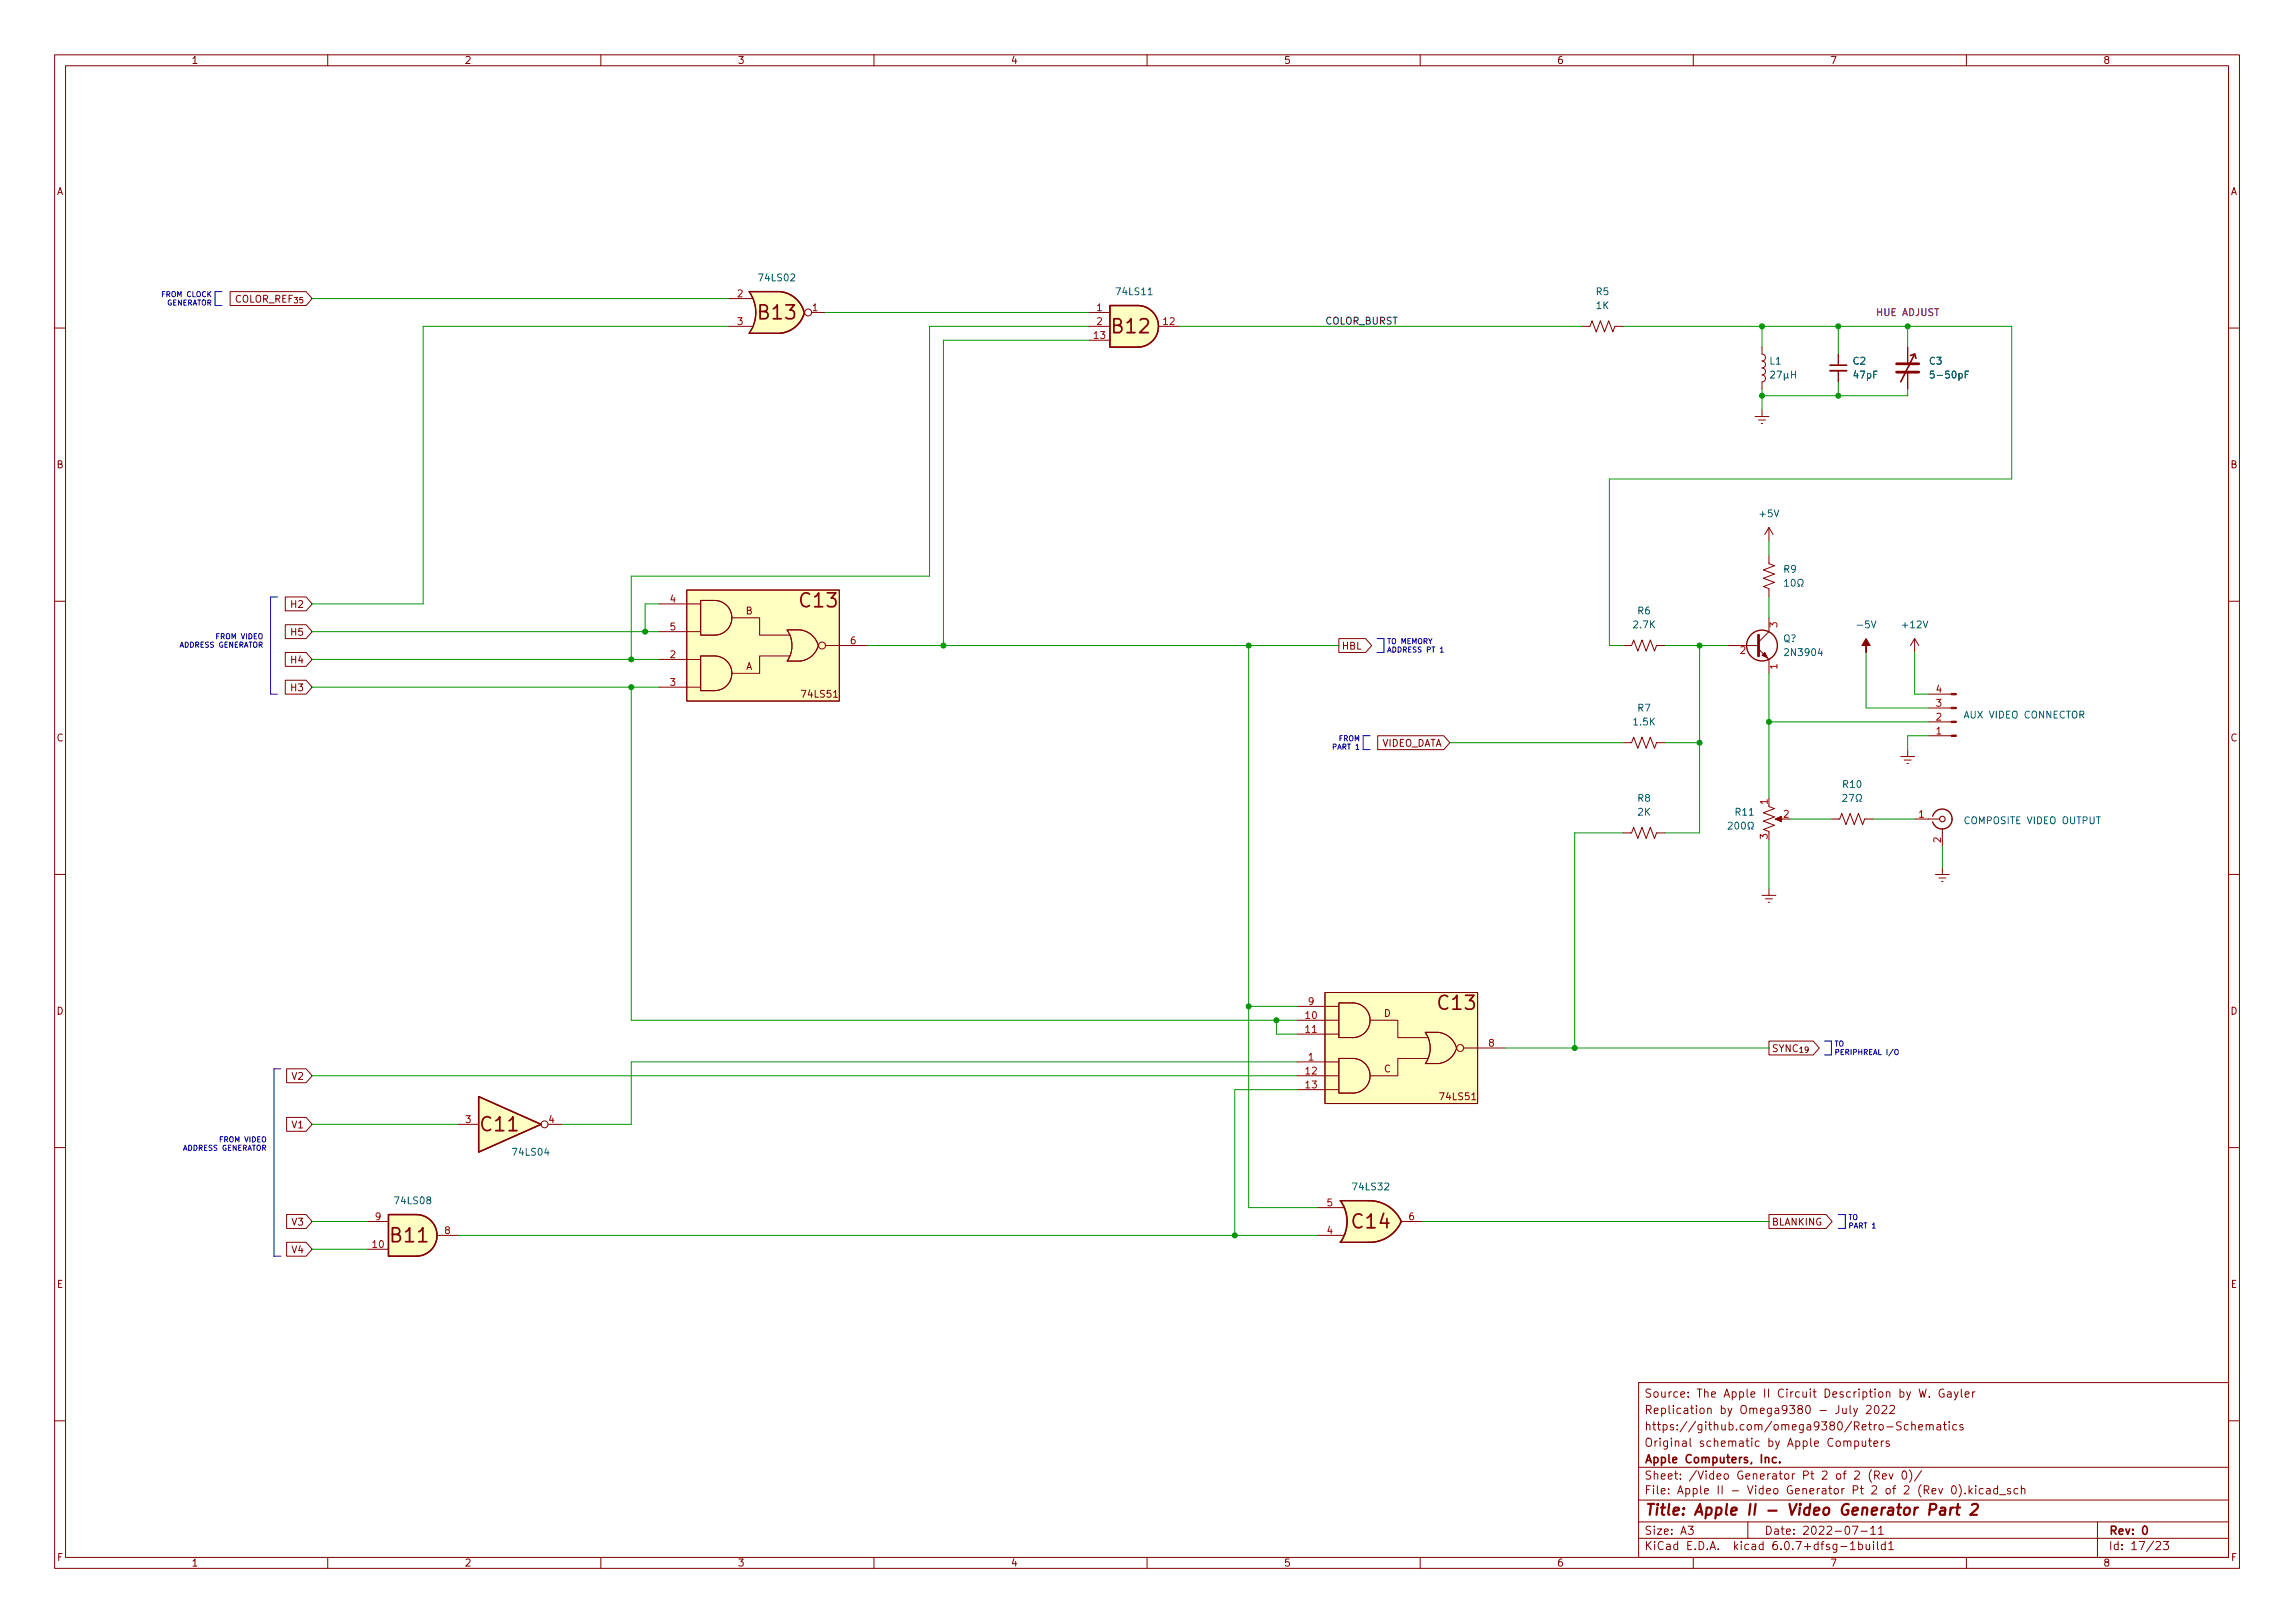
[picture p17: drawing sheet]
<svg xmlns="http://www.w3.org/2000/svg" width="420mm" height="297mm" viewBox="0 0 420 297" stroke-linecap="round" stroke-linejoin="round" font-family="sans-serif">
<defs><g id="words">
<g font-size="3.5" fill="#840000">
<text x="139" y="58.5">B13</text>
<text x="203.8" y="61">B12</text>
<text x="146.6" y="111.2">C13</text>
<text x="263.4" y="184.8">C13</text>
<text x="88.2" y="207">C11</text>
<text x="71.7" y="227.4">B11</text>
<text x="247.7" y="224.8">C14</text>
</g>
<text font-size="2.8" fill="#840000" x="301" y="277.3">Title: Apple II - Video Generator Part 2</text>
<g font-size="2.1" fill="#840000">
<text x="301" y="255.8">Source: The Apple II Circuit Description by W. Gayler</text>
<text x="301" y="261.8">https://github.com/omega9380/Retro-Schematics</text>
<text x="301" y="258.8">Replication by Omega9380 - July 2022</text>
<text x="301" y="267.8">Apple Computers, Inc.</text>
<text x="301" y="264.8">Original schematic by Apple Computers</text>
<text x="301" y="273.5">File: Apple II - Video Generator Pt 2 of 2 (Rev 0).kicad_sch</text>
<text x="301" y="270.8">Sheet: /Video Generator Pt 2 of 2 (Rev 0)/</text>
<text x="301" y="280.9">Size: A3</text>
<text x="323" y="280.9">Date: 2022-07-11</text>
<text x="386" y="280.9">Rev: 0</text>
<text x="301" y="283.7">KiCad E.D.A. kicad 6.0.7+dfsg-1build1</text>
<text x="386" y="283.7">Id: 17/23</text>
</g>
<g font-size="1.8" fill="#840000">
<text x="35" y="11.7">1</text>
<text x="85" y="11.7">2</text>
<text x="135" y="11.7">3</text>
<text x="185" y="11.7">4</text>
<text x="235" y="11.7">5</text>
<text x="285" y="11.7">6</text>
<text x="335" y="11.7">7</text>
<text x="385" y="11.7">8</text>
<text x="10.3" y="35.7">A</text>
<text x="408.3" y="35.7">A</text>
<text x="40.5" y="55.4">COLOR_REF_{35}</text>
<text x="10.3" y="85.7">B</text>
<text x="408.3" y="85.7">B</text>
<text x="53.5" y="111.3">H2</text>
<text x="136.5" y="112.4">B</text>
<text x="53.5" y="116.3">H5</text>
<text x="245.6" y="118.9">HBL</text>
<text x="53.5" y="121.4">H4</text>
<text x="136.5" y="122.6">A</text>
<text x="53.5" y="126.5">H3</text>
<text x="147" y="127.7">74LS51</text>
<text x="10.3" y="135.7">C</text>
<text x="252.6" y="136.7">VIDEO_DATA</text>
<text x="408.3" y="135.7">C</text>
<text x="10.3" y="185.7">D</text>
<text x="408.3" y="185.7">D</text>
<text x="253.4" y="186.1">D</text>
<text x="53.6" y="197.6">V2</text>
<text x="253.4" y="196.3">C</text>
<text x="324.3" y="192.5">SYNC_{19}</text>
<text x="263.8" y="201.3">74LS51</text>
<text x="53.6" y="206.5">V1</text>
<text x="53.6" y="224.3">V3</text>
<text x="324.3" y="224.3">BLANKING</text>
<text x="53.6" y="229.4">V4</text>
<text x="10.4" y="235.7">E</text>
<text x="408.4" y="235.7">E</text>
<text x="10.4" y="285.7">F</text>
<text x="35" y="286.7">1</text>
<text x="85" y="286.7">2</text>
<text x="135" y="286.7">3</text>
<text x="185" y="286.7">4</text>
<text x="235" y="286.7">5</text>
<text x="285" y="286.7">6</text>
<text x="335" y="286.7">7</text>
<text x="385" y="286.7">8</text>
<text x="408.4" y="285.7">F</text>
</g>
<g font-size="1.8" fill="#006464">
<text x="139.1" y="51.5">74LS02</text>
<text x="204.5" y="54">74LS11</text>
<text x="292.2" y="54">R5</text>
<text x="292.2" y="56.6">1K</text>
<text x="324" y="66.7">L1</text>
<text x="339.3" y="66.7">C2</text>
<text x="339.4" y="69.3">47pF</text>
<text x="353.2" y="66.7">C3</text>
<text x="354" y="69.3">5-50pF</text>
<text x="322.3" y="94.7">+5V</text>
<text x="326.6" y="104.8">R9</text>
<text x="299.9" y="112.4">R6</text>
<text x="299.1" y="115">2.7K</text>
<text x="326.5" y="117.5">Q?</text>
<text x="340.3" y="115">-5V</text>
<text x="348.4" y="115">+12V</text>
<text x="327.1" y="120.1">2N3904</text>
<text x="299.9" y="130.2">R7</text>
<text x="359.8" y="131.5">AUX VIDEO CONNECTOR</text>
<text x="299.1" y="132.8">1.5K</text>
<text x="299.9" y="146.7">R8</text>
<text x="299.9" y="149.3">2K</text>
<text x="317.8" y="149.3">R11</text>
<text x="337.5" y="144.2">R10</text>
<text x="359.9" y="150.8">COMPOSITE VIDEO OUTPUT</text>
<text x="94.1" y="211.5">74LS04</text>
<text x="72.5" y="220.4">74LS08</text>
<text x="247.9" y="217.8">74LS32</text>
</g>
<g font-size="1.8" fill="#a90000">
<text x="135" y="54.4">2</text>
<text x="135" y="59.5">3</text>
<text x="148.7" y="56.9">1</text>
<text x="200.8" y="56.9">1</text>
<text x="200.8" y="59.5">2</text>
<text x="213" y="59.5">12</text>
<text x="200.3" y="62">13</text>
<text x="122.7" y="110.3">4</text>
<text x="122.7" y="115.4">5</text>
<text x="155.7" y="117.9">6</text>
<text x="318.6" y="119.7">2</text>
<text x="325.4" y="114.8" transform="rotate(-90 325.4 114.8)">3</text>
<text x="122.7" y="120.4">2</text>
<text x="122.7" y="125.5">3</text>
<text x="325.4" y="122.4" transform="rotate(-90 325.4 122.4)">1</text>
<text x="354.5" y="131.9">2</text>
<text x="354.5" y="129.3">3</text>
<text x="354.5" y="126.8">4</text>
<text x="354.5" y="134.4">1</text>
<text x="323.6" y="147.2" transform="rotate(-90 323.6 147.2)">1</text>
<text x="326.5" y="149.6">2</text>
<text x="351.3" y="149.6">1</text>
<text x="323.6" y="153.6" transform="rotate(-90 323.6 153.6)">3</text>
<text x="355.3" y="154.2" transform="rotate(-90 355.3 154.2)">2</text>
<text x="239.5" y="183.9">9</text>
<text x="239" y="186.5">10</text>
<text x="239" y="189">11</text>
<text x="272.6" y="191.6">8</text>
<text x="239" y="196.6">12</text>
<text x="239.5" y="194.1">1</text>
<text x="239" y="199.2">13</text>
<text x="85.2" y="205.5">3</text>
<text x="100.5" y="205.5">4</text>
<text x="243" y="220.8">5</text>
<text x="68.7" y="223.3">9</text>
<text x="81.4" y="225.8">8</text>
<text x="243" y="225.8">4</text>
<text x="258" y="223.3">6</text>
<text x="68.2" y="228.4">10</text>
</g>
<text font-size="1.8" fill="#0f0f0f" x="242.6" y="59.4">COLOR_BURST</text>
<text font-size="1.8" fill="#840084" x="343.6" y="57.8">HUE ADJUST</text>
<g font-size="1.3" fill="#0000c2">
<text x="29.8" y="54.4">FROM CLOCK</text>
<text x="30.3" y="55.9">GENERATOR</text>
<text x="32.8" y="118.5">ADDRESS GENERATOR</text>
<text x="39.8" y="117">FROM VIDEO</text>
<text x="253.9" y="117.9">TO MEMORY</text>
<text x="253.9" y="119.4">ADDRESS PT 1</text>
<text x="244.3" y="137.2">PART 1</text>
<text x="245.1" y="135.6">FROM</text>
<text x="335.8" y="191.5">TO</text>
<text x="335.8" y="193.1">PERIPHREAL I/O</text>
<text x="40.4" y="209">FROM VIDEO</text>
<text x="33.4" y="210.6">ADDRESS GENERATOR</text>
<text x="338.3" y="223.3">TO</text>
<text x="338.3" y="224.8">PART 1</text>
</g>
</g></defs>
<g fill="none" stroke="#840000" stroke-width=".18">
<path d="M10 10h400v277h-400zM12 12h396v273h-396zM60 10v2M110 10v2M160 10v2M210 10v2M260 10v2M310 10v2M360 10v2M42.1 53.4h13.9l1.1 1.2-1.1 1.3h-13.9zM133.3 54.6h4.4M133.3 59.7h4.4"/>
<path d="M142.9 53.4h-5.7a6.6 6.6 0 0 1 0 7.6h5.7M148.6 57.2h2.5M199.4 57.2h3.8M199.4 59.7h3.8M212.1 59.7h3.8M289.6 59.7h1.5l.4-1 .7 2 .8-2 .8 2 .7-2 .8 2 .4-1h1.5M10 60h2M199.4 62.3h3.8M321.3 76.2h2.5M321.9 76.9h1.3M322.5 77.5h.2M322.6 63.5v1.3a.63 .63 0 0 1 .6 .6 .63 .63 0 0 1-.6 .7 .63 .63 0 0 1 .6 .6 .63 .63 0 0 1-.6 .6 .63 .63 0 0 1 .6 .7 .63 .63 0 0 1-.6 .6 .63 .63 0 0 1 .6 .7 .63 .63 0 0 1-.6 .6v1.3"/>
<path d="M322.6 75v1.2M336.5 64.8v2M336.5 67.9v2M349.2 63.5v3.1M349.2 68.1v3.1M408 60h2M323.8 96.6v2.5M323.8 96.6l-.7 1.2M323.8 96.6l.8 1.2M10 110h2M52.2 119.4h3.8l1.1 1.3-1.1 1.3h-3.8zM52.2 114.3h3.8l1.1 1.3-1.1 1.3h-3.8z"/>
<path d="M52.2 109.3h3.8l1.1 1.2-1.1 1.3h-3.8zM120.6 115.6h7.7M120.6 110.5h7.7M125.7 108h28v20.3h-28zM128.3 109.9h2.5a3.2 3.2 0 0 1 3.2 3.2 3.2 3.2 0 0 1-3.2 3.1h-2.5zM134 113.1h5.1v3.1h5.6M146.5 115.3h-2.4l.6 1.2 .3 1.3-.1 1.4-.8 1.8h2.4a3.8 3.8 0 0 0 3.3-2.9 3.9 3.9 0 0 0-3.3-2.8M151.1 118.1h7.6M245.1 116.9h4.9l1.1 1.2-1.1 1.3h-4.9zM297.2 118.1h1.5l.4-1 .7 2.1 .8-2.1 .8 2.1 .7-2.1 .8 2.1 .4-1.1h1.5M316.2 118.1h5.7M321.9 118.8l1.9 1.9v2.5"/>
<path d="M323.8 101.6v1.6l1.1 .3-2.1 .8 2.1 .8-2.1 .7 2.1 .8-2.1 .8 1 .3v1.6M323.8 113.1v2.5l-1.9 1.9M350.5 116.9l-.7 1.2M350.5 116.9v2.5M350.5 116.9l.8 1.2M408 110h2M52.2 124.5h3.8l1.1 1.3-1.1 1.2h-3.8zM120.6 125.8h7.7M120.6 120.7h7.7M128.3 120.1h2.5a3.2 3.2 0 0 1 3.2 3.1 3.2 3.2 0 0 1-3.2 3.2h-2.5zM144.7 120.1h-5.6v3.1h-5.1M152.6 127.6h.7"/>
<path d="M252.2 134.7h12.1l1.1 1.2-1.1 1.3h-12.1zM297.2 135.9h1.5l.4-1 .7 2 .8-2 .8 2 .7-2 .8 2 .4-1h1.5M348 138.5h2.5M348.6 139.1h1.3M349.1 139.7h.3M349.2 137.2v1.3M353.1 127h4.2M353.1 129.6h4.2M353.1 132.1h4.2M353.1 134.7h4.2M297.2 152.4h1.5l.4-1 .7 2.1 .8-2.1 .8 2.1 .7-2.1 .8 2.1 .4-1.1h1.5M323.8 147.6l1.1 .4-2.1 .8 2.1 .7-2.1 .8 2.1 .7-2.1 .8 1 .4"/>
<path d="M325.4 149.9h1M335.3 149.9h1.5l.4-1 .7 2 .8-2 .8 2 .7-2 .8 2 .4-1h1.5M350.5 149.9h4.6M355.6 151.7v3.3M355.6 158.8v1.3M10 160h2M322.6 163.9h2.5M323.2 164.5h1.3M323.7 165.1h.3M323.8 162.6v1.3M354.3 160.1h2.6M355 160.7h1.2"/>
<path d="M355.5 161.3h.2M408 160h2M52.5 195.6h3.5l1.1 1.3-1.1 1.3h-3.5zM237.5 199.4h7.6M237.5 194.3h7.6M237.5 189.3h7.6M237.5 184.2h7.6M237.5 196.9h7.6M237.5 186.7h7.6M242.6 181.6h27.9v20.4h-27.9zM245.1 193.7h2.6a3.2 3.2 0 0 1 3.1 3.2 3.2 3.2 0 0 1-3.1 3.2h-2.6zM245.1 183.6h2.6a3.2 3.2 0 0 1 3.1 3.1 3.2 3.2 0 0 1-3.1 3.2h-2.6z"/>
<path d="M250.8 186.7h5.1v3.2h5.6M260.9 188.9h2.4a3.9 3.9 0 0 1 3.3 2.9 3.8 3.8 0 0 1-3.3 2.9h-2.4l.7-1.3 .2-1.1-.2-1.9zM261.5 193.7h-5.6v3.2h-5.1M268 191.8h7.6M323.8 190.5h8.2l1.1 1.3-1.1 1.3h-8.2zM10 210h2M52.5 204.5h3.5l1.1 1.3-1.1 1.2h-3.5zM83.8 205.8h3.8M100.3 205.8h2.6M250.7 219.7h-5.2a6.7 6.7 0 0 1 0 7.7h5.2M269.5 201.3h.7M408 210h2"/>
<path d="M52.5 222.3h3.5l1.1 1.3-1.1 1.2h-3.5zM52.5 227.4h3.5l1.1 1.2-1.1 1.3h-3.5zM67.3 228.6h3.8M67.3 223.6h3.8M80 226.1h3.8M241.3 226.1h4.8M241.3 221h4.8M256.5 223.6h3.8M323.8 222.3h10.5l1.1 1.3-1.1 1.2h-10.5zM300 253h108v32h-108zM337.4 257.7v.9l.4 .1 .2-.1M338 257.7v1"/>
<path d="M338.7 257.2v1.3l.2 .2M339.4 257.7l.3 1M340.1 257.7l-.5 1.4-.2 .1M341.7 257.4l.6-.2 .2 .2 .1 .2-1 1.1h1M343.3 257.4l.2-.2a.8 .8 0 0 1 .5 .8 .8 .8 0 0 1-.5 .7l-.2-.1-.2-.5zM344.6 257.4l.5-.2 .3 .2v.2l-.9 1.1h.9M346 257.4l.6-.2 .2 .2v.2l-.9 1.1h.9M351.4 254.2l.3 1.5 .3-1.1 .3 1.1 .3-1.5M353.2 255.6v.1M355.9 254.3a.7 .7 0 0 0-.9 .7 .7 .7 0 0 0 .9 .6v-.5h-.3M356.6 254.8h.5l.1 .9M357.2 255.1h-.5a.29 .29 0 0 0-.2 .3 .29 .29 0 0 0 .2 .3l.5-.1"/>
<path d="M357.8 254.7l.3 1M358.5 254.7l-.5 1.4-.2 .1M359.1 254.2v1.3l.2 .2M359.8 255.2l.7-.1-.1-.3-.4-.1-.2 .2 .1 .7h.5M361.1 254.7v1M361.6 254.7l-.3 .1-.2 .2M10 260h2M300 278.5h108M300 274.5h108M300 268.5h108M309.1 279.3h.9l-.5 .6 .4 .1v.7l-.2 .1h-.4l-.2-.1M320 278.5v3"/>
<path d="M338.2 263.9l.2-.2 .4 .1 .1 .9M339.1 279.3h1l-.6 1.5M339.6 263.8l.4-.1 .3 .3v.4l-.2 .2h-.5M339.6 263.7v1.5M340.9 263.7l.1 .9 .4 .1 .2-.1M341.6 263.7v1M342.1 263.7h.5M342.3 263.2v1.3l.3 .2M342.5 279.7l.4-.4v1.5M342.6 269a1.73 1.73 0 0 0 0 2.3M343.1 264.2l.7-.1-.1-.3-.4-.1-.2 .2v.7h.6M343.2 270l.7-.1 .2-.2-.1-.3-.2-.2h-.6v1.5"/>
<path d="M343.6 270l.5 .7M343.9 279.7l.5-.4v1.5M344.4 263.7v1M344.6 270.2l.8-.1-.1-.3-.4-.1-.3 .2 .1 .7h.6M344.9 263.7l-.3 .1-.2 .2M345.9 269.7l.3 1 .4-1M345.9 263.8l-.4-.1-.2 .2 .1 .2 .5 .2v.3h-.6M348.1 260.3l-.6-.1-.2 .2v.4l.6 .3 .2 .3-.3 .3-.6-.1M348.4 269.3l.2-.1a.8 .8 0 0 1 .5 .8 .8 .8 0 0 1-.5 .7 1 1 0 0 1-.2-1.4zM349.4 260.8l-.5-.1-.3 .3v.4l.2 .2h.6M349.6 269a1.72 1.72 0 0 1 0 2.3M350 260.9l.2-.2 .4 .1v.9"/>
<path d="M350 260.2v1.5M351.3 261.2l.7-.1-.1-.3-.4-.1-.2 .2 .1 .7h.5M351.8 269.1l-1.3 2M352.6 260.9l.3-.2 .3 .1 .1 .9M352.6 260.7v1M353.3 260.9l.2-.2 .3 .1 .1 .9M354.6 260.8h.6l.1 .9M355.3 261.1h-.5a.29 .29 0 0 0-.2 .3 .29 .29 0 0 0 .2 .3l.5-.1M355.8 260.7h.6M356 260.2v1.3l.4 .2M356.8 260.2v.2M356.8 260.7v1"/>
<path d="M357.4 272.1l.2-.2a.8 .8 0 0 1 .6 .8 .8 .8 0 0 1-.6 .7l-.2-.1-.1-.5zM358.2 260.8l-.4-.1-.3 .3v.4l.1 .2h.6M358.6 271.7a1.73 1.73 0 0 1 0 2.3M359.4 260.8l-.4-.1-.2 .2 .1 .2 .5 .2v.3h-.6M359.8 273.3v.1M360.5 271.9v1.5M360.6 272.8l.5 .6M361.1 272.4l-.6 .6M361.7 271.9v.2M361.7 272.4v1M363.1 272.5l-.5-.1-.2 .3v.4l.1 .2h.6M363.7 272.5h.6l.1 .9"/>
<path d="M364.4 272.8h-.6a.29 .29 0 0 0-.2 .3 .29 .29 0 0 0 .2 .3l.6-.1M365.7 272.5l-.4-.1-.3 .3v.4l.1 .2h.6M365.7 271.9v1.5M366.1 273.6h1.1M368.1 272.5l-.4-.1-.2 .2 .1 .2 .5 .2v.3h-.6M369.4 272.5l-.4-.1-.3 .3v.4l.2 .2h.5M370.1 272.6l.2-.2 .3 .1 .1 .9M370.1 271.9v1.5M384 278.5v6.5M408 260h2M60 285v2M110 285v2"/>
<path d="M160 285v2M210 285v2M260 285v2M300 281.5h108M310 285v2M337 283h1.1M338.8 282.5l.4-.4v1.5M338.8 283.6h.8M340.3 282.7l.4-.1 .3 .3v.4l-.1 .2h-.6M340.3 282.1v1.5M340.7 280.2h1.2M341.6 282.6l.1 .9 .4 .1 .2-.1"/>
<path d="M342.3 282.6v1M342.5 280.8h.9M343 282.1v.2M343 282.6v1M343.7 282.1v1.3l.2 .2M343.9 280.8h.9M345.1 282.7l-.4-.1-.3 .3v.4l.2 .2h.5M345.1 282.1v1.5M345.8 282.5l.4-.4v1.5M345.8 283.6h.8M360 285v2M394.7 282.3l.6-.2 .2 .2 .1 .2-1 1.1h1"/>
<path d="M396.1 282.1h.9l-.5 .6 .4 .1v.7l-.2 .1h-.4l-.2-.1"/>
<circle cx="148" cy="57.2" r=".63"/>
<circle cx="150.5" cy="118.1" r=".63"/>
<circle cx="267.3" cy="191.8" r=".63"/>
<circle cx="99.7" cy="205.8" r=".63"/>
</g>
<path d="M335 66.8h3.1M350.5 64.8l-2.5 5.1M350.5 64.8l-.7 .3M350.5 64.8l.3 .8M323.2 266.9l.2-.2 .4 .1v.9M325.2 266.8l-.4-.1-.3 .3v.4l.1 .2h.6M325.8 267.6v.1M392.4 279.5l.2-.2a.8 .8 0 0 1 .5 .8 .8 .8 0 0 1-.5 .7l-.2-.1-.1-.5z" fill="none" stroke="#840000" stroke-width=".3"/>
<path d="M353.3 276.3h.7a.55 .55 0 0 0 .5-.5 .55 .55 0 0 0-.3-.6h-.8l-.2 2M355.3 276l.2-.1 .6 .1-.1 1.2M356.1 276.4l-.6 .1a.4 .4 0 0 0-.4 .3 .4 .4 0 0 0 .3 .4l.6-.1M357.1 275.9l-.1 1.3M357.7 275.9l-.4 .1-.2 .3M358.1 275.9h.8M358.5 275.2l-.3 1.8 .1 .1 .4 .1M361 275.4l.3-.2h.5a.44 .44 0 0 1 .3 .6l-.1 .3-1.3 1.1h1.2" fill="none" stroke="#840000" stroke-width=".4"/>
<g fill="none" stroke="#840000" stroke-width=".25">
<path d="M147.2 57.2a5.1 5.1 0 0 0-4.3-3.8h-5.7a6.6 6.6 0 0 1 0 7.6h5.7a5.1 5.1 0 0 0 4.4-3.7M203.2 55.9h5.1a3.8 3.8 0 0 1 3.8 3.8 3.8 3.8 0 0 1-3.8 3.8h-5.1zM353.8 149.4a1.81 1.81 0 0 1 2.8-1 1.81 1.81 0 0 1 0 3 1.81 1.81 0 0 1-2.8-1M87.6 200.7l11.5 5.1-11.5 5.1zM71.1 222.3h5.1a3.8 3.8 0 0 1 3.8 3.8 3.8 3.8 0 0 1-3.8 3.8h-5.1zM256.5 223.6a6.4 6.4 0 0 0-6.1-3.9h-5a6.6 6.6 0 0 1 0 7.7h5a6.3 6.3 0 0 0 6.1-3.8"/>
<circle cx="322.6" cy="118.1" r="2.82"/>
</g>
<circle cx="355.6" cy="149.9" r=".51" fill="none" stroke="#840000" stroke-width=".2"/>
<g fill="#ffffc2" stroke="#ffffc2" stroke-width=".18">
<path d="M137.2 61h5.7z"/>
<path d="M137.2 53.4h5.7z"/>
<path d="M137.2 53.4h5.7v7.6h-5.7a6.7 6.7 0 0 0 0-7.6z"/>
<path d="M142.3 55.9l5 1.4a5.1 5.1 0 0 1-4.4 3.7z"/>
<path d="M142.9 53.4a5.1 5.1 0 0 1 4.3 3.8l-4.9 1.2z"/>
<path d="M87.6 200.7l11.5 5.1-11.5 5.1z"/>
<path d="M71.1 222.3h5.1v7.6h-5.1z"/>
<path d="M76.2 222.3a3.8 3.8 0 0 1 3.8 3.8 3.8 3.8 0 0 1-3.8 3.8z"/>
<path d="M125.7 108h28v20.3h-28z"/>
<path d="M130.8 120.1a3.2 3.2 0 0 1 3.2 3.1 3.2 3.2 0 0 1-3.2 3.2z"/>
<path d="M130.8 109.9a3.2 3.2 0 0 1 3.2 3.2 3.2 3.2 0 0 1-3.2 3.1z"/>
<path d="M128.3 120.1h2.5v6.3h-2.5z"/>
<path d="M128.3 109.9h2.5v6.3h-2.5z"/>
<path d="M144.1 115.3h2.4v5.7h-2.4l.6-1.2 .3-1.1-.2-1.9z"/>
<path d="M146.1 117.2l3.7 .9a3.8 3.8 0 0 1-3.3 2.9z"/>
<path d="M146.5 115.3a3.9 3.9 0 0 1 3.3 2.8l-3.8 1.1z"/>
<path d="M203.2 55.9h5.1v7.6h-5.1z"/>
<path d="M208.3 55.9a3.8 3.8 0 0 1 3.8 3.8 3.8 3.8 0 0 1-3.8 3.8z"/>
<path d="M245.4 219.7h5z"/>
<path d="M245.4 227.4h5z"/>
<path d="M245.5 219.7h5.2v7.7h-5.2a6.6 6.6 0 0 0 0-7.7z"/>
<path d="M250.4 219.7a6.4 6.4 0 0 1 6.1 3.9l-5.8 2.6z"/>
<path d="M250.7 221l5.8 2.6a6.3 6.3 0 0 1-6.1 3.8z"/>
<path d="M242.6 181.6h27.9v20.4h-27.9z"/>
<path d="M247.7 193.7a3.2 3.2 0 0 1 3.1 3.2 3.2 3.2 0 0 1-3.1 3.2z"/>
<path d="M247.7 183.6a3.2 3.2 0 0 1 3.1 3.1 3.2 3.2 0 0 1-3.1 3.2z"/>
<path d="M245.1 193.7h2.5v6.4h-2.5z"/>
<path d="M245.1 183.6h2.5v6.3h-2.5z"/>
<path d="M260.9 188.9h2.4v5.8h-2.4l.7-1.3 .2-1.1-.2-1.9z"/>
<path d="M262.9 190.8l3.7 1a3.8 3.8 0 0 1-3.3 2.9z"/>
<path d="M263.3 188.9a3.9 3.9 0 0 1 3.3 2.9l-3.7 1z"/>
</g>
<path d="M335 67.9h3.1" fill="none" stroke="#840000" stroke-width=".33"/>
<g fill="none" stroke="#006464" stroke-width=".18">
<path d="M210.2 54h.7M324.2 68l.5-.1 .2 .4-.8 .9h.8M325.3 67.9h.9l-.6 1.3M326.7 68.3v1.3M327.3 69l.1 .2M327.3 68.3l-.1 .8-.4 .1-.1-.2M328 67.9v1.3M328 68.5h.7M328.7 67.9v1.3M354 67.9h-.6v.6l.2-.1 .4 .1 .1 .1-.1 .5-.1 .1-.5-.1M359.8 68.5h.4M360.4 67.9h-.6v1.3"/>
<path d="M326.7 106.4l.4-.4v1.3M326.7 107.3h.7M328 106.1l.2-.1a.68 .68 0 0 1 .5 .7 .68 .68 0 0 1-.5 .6l-.3-.5zM329.1 107.3h.3v-.3a.54 .54 0 0 1-.2-.7 .54 .54 0 0 1 .7-.2 .58 .58 0 0 1-.1 .9v.3h.3M316.4 150.6l.5-.1 .2 .3-.8 .9h.8M317.7 150.6l.2-.1a.68 .68 0 0 1 .4 .6 .68 .68 0 0 1-.4 .6l-.3-.4zM318.9 150.6l.2-.1a.68 .68 0 0 1 .5 .6 .68 .68 0 0 1-.5 .6l-.3-.4zM320 151.7h.3v-.2a.54 .54 0 0 1-.2-.7 .54 .54 0 0 1 .7-.3l.2 .6-.3 .4v.2h.3M337.4 145.5l.5-.1 .2 .4-.8 .9h.8M338.5 145.4h.9l-.6 1.3M339.8 146.7h.3v-.3a.54 .54 0 0 1-.3-.7 .54 .54 0 0 1 .8-.2 .58 .58 0 0 1-.1 .9v.3h.3"/>
</g>
<path d="M347.2 68.1h4.1M347.2 66.6h4.1M321.9 116.2v3.9" fill="none" stroke="#840000" stroke-width=".51"/>
<g fill="#840000" stroke="#840000" stroke-width=".18">
<path d="M322.6 119.9l.5-.5 .5 1z"/>
<path d="M341.6 116.9l.8 1.2h-.8v1.3v-1.3h-.7z"/>
<path d="M357.3 126.9h.8v.3h-.8z"/>
<path d="M357.3 129.4h.8v.3h-.8z"/>
<path d="M357.3 132h.8v.2h-.8z"/>
<path d="M357.3 134.5h.8v.3h-.8z"/>
<path d="M325 149.9l1.1-.5v1z"/>
</g>
<path d="M40.6 53.4h-1.2v2.5h1.2M50.8 109.3h-1.3v17.7h1.3M252.1 116.9h1.3v2.5h-1.3M263.7 118.7l.3-.3v1M263.7 119.4h.5M250.8 134.7h-1.2v2.5h1.2M51.4 195.6h-1.2v34.3h1.2M334 190.5h1.3v2.6h-1.3M346.9 192.2l.2-.1 .4 .1v.5l-.1 .3h-.3l-.2-.1zM336.5 222.3h1.3v2.5h-1.3M342.8 224.8h.5" fill="none" stroke="#0000c2" stroke-width=".18"/>
<g fill="none" stroke="#009600" stroke-width=".18">
<path d="M57.1 54.6h76.2M133.3 59.7h-55.8v50.8h-20.4M151.1 57.2h48.3M199.4 59.7h-29.2v45.7h-54.6v15.3M215.9 59.7h73.7M297.2 59.7h71.1v28h-73.7v30.4h2.6M322.6 59.7v3.8M336.5 59.7v5.1M349.2 59.7v3.8M199.4 62.3h-26.7v55.8M322.6 71.2v3.8M336.5 69.9v2.5"/>
<path d="M349.2 71.2v1.2h-26.6M323.8 99.1v2.5M57.1 115.6h63.5M120.6 110.5h-2.5v5.1M158.7 118.1h86.4M228.6 118.1v102.9h12.7M304.8 118.1h11.4M311.1 118.1v34.3h-6.3M323.8 109.3v3.8M341.6 119.4v10.2h11.5M350.5 119.4v7.6h2.6M57.1 125.8h63.5"/>
<path d="M57.1 120.7h63.5M115.6 125.8v60.9h121.9M265.4 135.9h31.8M304.8 135.9h6.3M323.8 123.2v22.9M323.8 132.1h29.3M353.1 134.7h-3.9v2.5M297.2 152.4h-8.9v39.4M323.8 153.7v8.9M327.7 149.9h7.6M342.9 149.9h7.6M355.6 155v3.8"/>
<path d="M57.1 196.9h180.4M228.6 184.2h8.9M233.7 186.7v2.6h3.8M237.5 199.4h-11.4v26.7M237.5 194.3h-121.9v11.5h-12.7M275.6 191.8h48.2M57.1 205.8h26.7M57.1 223.6h10.2M57.1 228.6h10.2M83.8 226.1h157.5M260.3 223.6h63.5"/>
</g>
<g fill="#009600" stroke="#009600" stroke-width=".18">
<circle cx="336.5" cy="59.7" r=".46"/>
<circle cx="349.2" cy="59.7" r=".46"/>
<circle cx="336.5" cy="72.4" r=".46"/>
<circle cx="323.8" cy="132.1" r=".46"/>
<circle cx="322.6" cy="59.7" r=".46"/>
<circle cx="311.1" cy="135.9" r=".46"/>
<circle cx="311.1" cy="118.1" r=".46"/>
<circle cx="322.6" cy="72.4" r=".46"/>
<circle cx="118.1" cy="115.6" r=".46"/>
<circle cx="115.6" cy="125.8" r=".46"/>
<circle cx="115.6" cy="120.7" r=".46"/>
<circle cx="226.1" cy="226.1" r=".46"/>
<circle cx="288.3" cy="191.8" r=".46"/>
<circle cx="233.7" cy="186.7" r=".46"/>
<circle cx="228.6" cy="184.2" r=".46"/>
<circle cx="172.7" cy="118.1" r=".46"/>
<circle cx="228.6" cy="118.1" r=".46"/>
</g>
<use href="#words"/>
</svg>
